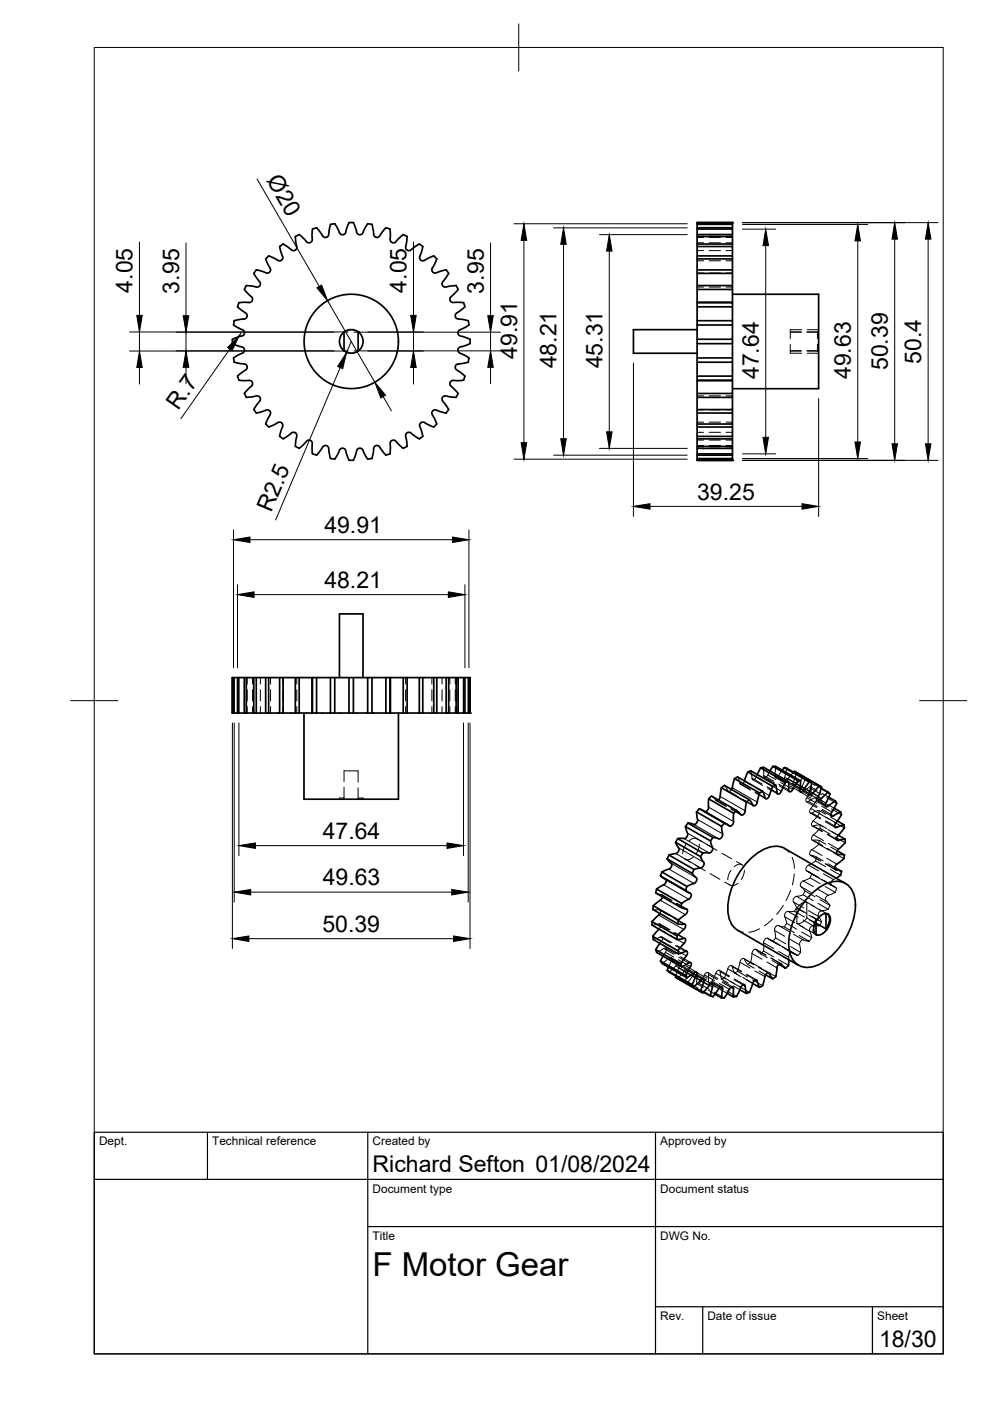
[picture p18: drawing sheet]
<svg xmlns="http://www.w3.org/2000/svg" width="210mm" height="297mm" viewBox="0 0 210 297" stroke-linecap="round" stroke-linejoin="round" font-family="sans-serif">
<defs><g id="words">
<text font-size="7" x="79" y="270.6">F Motor Gear</text>
<g font-size="4.9">
<text x="56.4" y="38.2" transform="rotate(60 56.4 38.2)">Ø20</text>
<text x="28.1" y="62" transform="rotate(-90 28.1 62)">4.05</text>
<text x="38" y="62.2" transform="rotate(-90 38 62.2)">3.95</text>
<text x="86.2" y="62" transform="rotate(-90 86.2 62)">4.05</text>
<text x="102.6" y="62.2" transform="rotate(-90 102.6 62.2)">3.95</text>
<text x="109.6" y="76.1" transform="rotate(-90 109.6 76.1)">49.91</text>
<text x="195.3" y="77.1" transform="rotate(-90 195.3 77.1)">50.4</text>
<text x="118" y="78.1" transform="rotate(-90 118 78.1)">48.21</text>
<text x="127.7" y="78.1" transform="rotate(-90 127.7 78.1)">45.31</text>
<text x="160.9" y="80.4" transform="rotate(-90 160.9 80.4)">47.64</text>
<text x="180.4" y="80.4" transform="rotate(-90 180.4 80.4)">49.63</text>
<text x="188.2" y="78.5" transform="rotate(-90 188.2 78.5)">50.39</text>
<text x="37.8" y="87.1" transform="rotate(-55 37.8 87.1)">R.7</text>
<text x="147.8" y="105.9">39.25</text>
<text x="57.5" y="108.7" transform="rotate(-67 57.5 108.7)">R2.5</text>
<text x="68.8" y="113">49.91</text>
<text x="68.8" y="124.6">48.21</text>
<text x="68.4" y="177.8">47.64</text>
<text x="68.4" y="187.7">49.63</text>
<text x="68.3" y="197.6">50.39</text>
<text x="79" y="248.5">Richard Sefton 01/08/2024</text>
<text x="186.4" y="285.7">18/30</text>
</g>
<g font-size="2.5">
<text x="21" y="242.9">Dept.</text>
<text x="45" y="242.9">Technical reference</text>
<text x="79" y="242.9">Created by</text>
<text x="140" y="242.9">Approved by</text>
<text x="79" y="252.8">Document type</text>
<text x="140" y="252.8">Document status</text>
<text x="79" y="262.9">Title</text>
<text x="140" y="262.9">DWG No.</text>
<text x="140" y="279.9">Rev.</text>
<text x="150" y="279.9">Date of issue</text>
<text x="186" y="279.9">Sheet</text>
</g>
</g></defs>
<!-- layer: Hidden -->
<g fill="none" stroke="#000" stroke-width=".21">
<path d="M147.8 57.9h1.4M147.8 55.3h1.4M147.8 53.1h1.4M147.8 51.5h1.4M147.8 50.3h1.4M147.8 49.8h1.4M150.4 57.9h2.4M150.4 55.3h2.4M150.4 53.1h2.4M150.4 51.5h2.4M150.4 50.3h2.4M150.4 49.8h2.4"/>
<path d="M153.9 57.9h1.4M153.9 55.3h1.4M153.9 53.1h1.4M153.9 51.5h1.4M153.9 50.3h1.4M153.9 49.8h1.4M72.9 74.4a2.51 2.51 0 0 0 3 0M75.9 70.4a2.46 2.46 0 0 0-3 0M147.8 64.1h1.4M147.8 60.9h1.4M150.4 64.1h2.4M150.4 60.9h2.4"/>
<path d="M153.9 64.1h1.4M153.9 60.9h1.4M167.6 74.4v.5h2.4M167.6 70.4h2.4M167.6 74.4h2.4M167.6 74.4h2.2M167.6 73v1.4M169.8 70.4h-2.2v1.4M170 69.9h-2.4v.5M171 74.4h2.6M171 70.4h2.6M171.2 70.4h2.4"/>
<path d="M171.2 74.9h2.4M171.2 69.9h2.4M173.3 73v1.4h.3h-2.4M173.3 70.4v1.4M147.8 80.7h1.4M147.8 83.9h1.4M147.8 86.9h1.4M147.8 89.5h1.4M147.8 91.7h1.4M147.8 93.3h1.4M147.8 94.5h1.4M147.8 95h1.4"/>
<path d="M150.4 80.7h2.4M150.4 83.9h2.4M150.4 86.9h2.4M150.4 89.5h2.4M150.4 91.7h2.4M150.4 93.3h2.4M150.4 94.5h2.4M150.4 95h2.4M153.9 80.7h1.4M153.9 83.9h1.4M153.9 86.9h1.4M153.9 89.5h1.4"/>
<path d="M153.9 91.7h1.4M153.9 93.3h1.4M153.9 94.5h1.4M153.9 95h1.4M51.8 143.7v1.3M51.8 146.2v2.4M51.8 149.8v1.4M52.4 143.7v1.3M52.4 146.2v2.4M52.4 149.8v1.4M53.6 143.7v1.3M53.6 146.2v2.4"/>
<path d="M53.6 149.8v1.4M55.2 143.7v1.3M55.2 146.2v2.4M55.2 149.8v1.4M57.4 143.7v1.3M57.4 146.2v2.4M57.4 149.8v1.4M60 143.7v1.3M60 146.2v2.4M60 149.8v1.4M62.9 143.7v1.3M62.9 146.2v2.4"/>
<path d="M62.9 149.8v1.4M66.2 143.7v1.3M66.2 146.2v2.4M66.2 149.8v1.4M82.7 143.7v1.3M82.7 146.2v2.4M82.7 149.8v1.4M86 143.7v1.3M86 146.2v2.4M86 149.8v1.4M89 143.7v1.3M89 146.2v2.4"/>
<path d="M89 149.8v1.4M91.6 143.7v1.3M91.6 146.2v2.4M91.6 149.8v1.4M93.7 143.7v1.3M93.7 146.2v2.4M93.7 149.8v1.4M95.4 143.7v1.3M95.4 146.2v2.4M95.4 149.8v1.4M96.5 143.7v1.3M96.5 146.2v2.4"/>
<path d="M96.5 149.8v1.4M97.1 143.7v1.3M97.1 146.2v2.4M97.1 149.8v1.4M72.9 165.7v-2.3h3v2.4M72.9 169.2h-.9v.2M72.9 166.9v2.5M75.9 169.2h1.1v.2M75.9 167v2.4M145.4 179.1l-.4 .7-.2 1.2M147.8 177.8l1.1 .7M148 178a1.29 1.29 0 0 0-1.9 .3"/>
<path d="M148.3 179l-.2 1-.5 1M148.9 171.8l.6 .3M149.4 172.1l2.1 1.2M150 179.1l2 1.2M150.9 168.8l.7 .7a.38 .38 0 0 0 .3 .3 .38 .38 0 0 0 .4-.2M151.8 169.7l2.2 1.3M152.5 173.9l2.2 1.2M153.6 166.5l.8 1.3h.3l.4-.4M154.4 167.8l2.1 1.2M155 171.6l2.2 1.2M156.4 164.7l.4 1a.46 .46 0 0 0 .4 .6 .46 .46 0 0 0 .5-.4l.1-.3M157 166.3l2.2 1.2"/>
<path d="M157.6 169.6l2.1 1.2M159.2 163.4l.2 1.3a.44 .44 0 0 0 .3 .6 .44 .44 0 0 0 .6-.4l.2-.7M159.6 165.3l2.1 1.2M160.2 168.1l2.1 1.2M161.9 162.7v1.9l.2 .2 .5-.2 .6-1.1M162.1 164.8l2.1 1.2M162.8 167.1l2.1 1.2M164.4 164.8l2.1 1.3M164.4 162.5l-.2 1.9 .2 .4 .5-.1 .9-1.4M165.2 166.6l2.1 1.3M166.4 179.9l.9 .8M166.5 165.4l5.3 3"/>
<path d="M166.8 162.9l-.5 2 .2 .5 .4-.1 1.4-1.6M167.5 166.7l2.2 1.2M168.7 163.7l.2 .1M168.9 163.8l-.7 2v.6l.2 .1 .3-.1 1.6-1.5 .4 .4-1 2.1 .1 .6 .4-.1 1.6-1.1 .3 .5-1.2 2v.6l.4 .1 1.6-.9a1.09 1.09 0 0 1-.2 1.3l-.9 1.1-.1 .7 .3 .2 1.6-.6 .1 .7-1.4 1.7-.2 .7 .3 .2 1.5-.2a1.51 1.51 0 0 1-.7 1.5l-.9 .8-.2 .7 .2 .2 1.4 .1-.1 .8-1.6 1.3-.3 .6 .1 .4 1.3 .4-.2 .8-1.7 1.1-.3 .6 .1 .4 1.1 .7-.3 .8-1.7 .7-.4 .7v.4l1 1-.4 .8-1.6 .4-.4 .4-.1 .6 .7 1.3-.5 .8h-1.5l-.4 .5-.2 .6 .5 1.5-.5 .7-1.3-.3-.4 .1-.4 .7 .2 1.9-.5 .6-1-.4a.69 .69 0 0 0-.8 0 .69 .69 0 0 0-.2 .8v1.7l-.6 .6-.7-.5a.58 .58 0 0 0-.7-.4 .58 .58 0 0 0-.4 .7l-.3 2-.7 .5-.5-.8a.52 .52 0 0 0-.5-.5 .52 .52 0 0 0-.5 .5l-.6 2.2-.7 .4-.4-1a.47 .47 0 0 0-.3-.6 .47 .47 0 0 0-.6 .4l-.8 2.2-.6 .3-.3-1.2a.47 .47 0 0 0-.2-.7 .47 .47 0 0 0-.7 .4l-.9 2.1-.6 .1-.1-1.9-.2-.2-.6 .4-1.1 1.9h-.6l.2-2.1-.3-.3-.4 .3-1.3 1.9-.6-.2 .5-2.1-.2-.4-.4 .1-1.5 1.8M168.9 163.8l2.1 1.2M169.8 168l2.2 1.2M170.3 164.9l1.4 .8M170.7 165.3l2.1 1.2M171 170l2.1 1.2M171.5 168.3l2.1 1.2M171.8 166.8l1.4 .8M171.8 172.4l2.1 1.2"/>
<path d="M172.1 165.6l2.1 1.3M172.1 167.3l2.1 1.2M172.2 178.1l2.1 1.3M172.2 175.1l2.1 1.2M172.7 166.3l1.4 .8M172.9 169.1l1.5 .8M173 169.8l2.1 1.3M173.1 169.7l2.2 1.2M173.6 171.8l1.5 .8M173.6 179l2.1 1.2M173.7 178.2l1.4 .8M173.7 172.5l2.2 1.2"/>
<path d="M173.8 167.1l2.2 1.2M173.9 175.6l2.1 1.3M173.9 174.9l1.4 .8M174.2 171.8l2.1 1.2M174.3 168.2l1.4 .8M175 174.2l2.1 1.2M175.3 169.1l2.1 1.2M175.4 179.9l2.1 1.3M175.4 176.9l2.1 1.3M175.4 170.5l1.4 .9M176.1 173.2l1.4 .9M176.1 179.6l1.4 .8"/>
<path d="M176.3 171.5l2.1 1.2M176.3 176.3l1.4 .8M176.9 174.3l2.1 1.2M177.1 177.4l2.1 1.3M138.2 196.1l1.2-.1a.47 .47 0 0 1 .7 .1 .47 .47 0 0 1-.2 .7l-.2 .2M138.4 192.8l1.5 .1 .2 .2-.2 .6M138.5 199.2l1.4-.5a.42 .42 0 0 1 .6 .1 .42 .42 0 0 1-.2 .6l-.4 .6M139 189.3l1.3 .4 .2 .4M139.9 192.9l2.1 1.2M139.9 195.9l2.1 1.2M140.3 198.6l2.2 1.3M140.3 189.7l2.2 1.2"/>
<path d="M140.6 186.2l.5 .2M141.1 186.4l.1 .1M141.1 186.4l2.2 1.2M143.1 194.7l2.1 1.2M143.1 197.7l2.1 1.3M143.5 191.5l2.1 1.3M144.3 188.2l2.1 1.2M145.3 182.2l1.1 .6M146.9 181.8a1.36 1.36 0 0 1-1.8 .2M147.5 183.4l2 1.2M150.6 185.2l2 1.2M153.1 180.9l2 1.2"/>
<path d="M153.6 187l1.2 .7M155 184.6l-.5 .7-.2 1.2M156.1 182.7l1.2 .6M156.4 197.2l1.2 .4M156.5 187.2a1.31 1.31 0 0 1-1.9 .3M157.5 183.5a1.29 1.29 0 0 0-1.9 .3M157.8 184.5l-.2 1-.4 1M161 196.9l-1.3 .6-.9 .2M162.8 198.9l5.3 3.1M163.2 199.2l2.1 1.3M163.9 194.8l-1.8 1.5M164.4 198.9l2.2 1.2"/>
<path d="M166.1 192l-1.4 1.9M166.3 196.5l2.1 1.2M166.8 195.8l2.1 1.2M167.6 188.8l-.9 2.1M167.9 181.8l.3 .8 .2 1.5M168.4 185.3l-.4 2.3M168.4 193.2l2.2 1.2M168.9 192.4l2.1 1.3M169 195.8l1.5 .9M169.4 198.3l2.2 1.3-1.4-.4-.5 .4-.2 .7 .3 1.6M170 197.6l2.1 1.2-.5 .8M170.3 189.7l2.1 1.3"/>
<path d="M170.5 193.4l-1.5-.8v3.2M170.7 188.9l2.1 1.2M171 184.6l2.1 1.3M171.1 194.6l-.9 .9-.7 .3h-.5M171.1 191.3h-.6l-.7 .3-.8 1M171.5 197.3l1.5 .8M171.5 194l1.5 .9M171.5 184.9l2.1 1.2M171.6 195l2.1 1.3h-1.4l-.5 .4-.2 .6 .5 1.5M171.8 186.1l2.1 1.3M171.8 181.3l2.1 1.2M172.1 194.3l2.1 1.2-.5 .8"/>
<path d="M172.1 185.3l2.1 1.2M172.4 197.1l.2 .7 .4 .3M172.7 192.2l-1.6-.9v3.3l1.9 1.1M172.8 198.1l.2 .1M172.9 182.5l2.1 1.3M173 194.9l.2 .1zM173 194.9l-.5 1.1M173 194.9v.4M173.1 181.7l1.4 .8M173.5 191.5l2.1 1.3-1.6 .3-.4 .5-.1 .6 .7 1.3M173.7 192.8l1.6 .9M173.8 190.7l2.2 1.3-.4 .8"/>
<path d="M174.2 186.5l2.1 1.2M174.7 186.7l2.1 1.2M175 188l2.1 1.2-1.7 .7-.3 .4-.1 .7 1 1M175 183.1l2.1 1.3M175.1 193.6l.3 .2M175.1 193.6v.1M175.1 193.6l.2 .1M175.3 187.1l2.1 1.2-.3 .9M175.3 193.7l.2 .1M175.6 183.1l1.4 .8M176.1 184.3l2.1 1.3M176.8 180.8l2.1 1.2"/>
<path d="M177.3 186.2l-.9 .5-.2 .8 1.2 .8M139.2 201.9l1.9-.9 .2 .5-.7 1.2M140.3 204.3l1.6-1.2 .4-.1 .1 .5-.7 1.5M141.1 201l2.2 1.3M141.8 206.1l1.6-1.4 .5-.1 .1 .5-.7 1.9M142.3 203l2.1 1.2M143.5 207.4l.2 .1M143.5 200.5l2.1 1.2M143.7 207.5l2.1 1.2M143.8 204.6l2.2 1.2M144.3 202.8l2.1 1.3M145.3 208.1l1.4 .8"/>
<path d="M145.5 204.8l2.1 1.3M145.7 205.6l5.3 3.1M145.9 208.3l2.1 1.2M146.9 209.3l2.1 1.2M147.7 208.5l1.4 .8M147.8 209.5l1.4 .9M147.8 206.2l2.1 1.2M148.3 208.5l2.1 1.3M149 210.1l2.2 1.2M150.1 206.2l2.1 1.3M150.2 209.9l1.4 .9M150.3 208.3l1.4 .9"/>
<path d="M150.9 208.2l2.1 1.3M150.9 208l2.2 1.2M151.4 210.4l2.2 1.2M152.5 205.7l2.2 1.3M152.7 209.8l1.5 .8M153 207.6l1.4 .8M153.2 208.1l2.2 1.2M153.6 207.3l2.1 1.3M154 210l2.2 1.3M155.1 204.7l2.1 1.3M155.4 209l1.5 .9M155.7 207.5l2.2 1.3"/>
<path d="M155.7 206.3l1.4 .8M156.4 205.9l2.1 1.3M156.8 209.2l2.1 1.2M157.7 203.2l2.2 1.3M158.2 207.7l1.4 .8M158.3 206.6l2.1 1.2M158.5 204.5l1.4 .8M159.2 204l2.1 1.2M159.6 207.8l2.1 1.2M160.3 201.3l2.1 1.2M160.9 205l2.1 1.3M161 205.9l1.3 .8"/>
<path d="M161.3 202.2l1.4 .8M161.9 201.6l2.1 1.3M162.3 205.8l2.2 1.3M163.4 203.1l2.2 1.2M163.7 203.6l1.4 .9M165.1 203.5l2.1 1.2M166.4 201.1l2.1 1.2M167 201.4l2.2 1.2-1.1-.6M167.6 200.7l2.2 1.2-.6 .7M168.1 202h-.4l-.4 .4-.1 1.1"/>
</g>
<!-- layer: Visible -->
<g fill="none" stroke="#000" stroke-width=".36">
<path d="M54.4 57.2l-.6 .8 1 1.5a.75 .75 0 0 1 .3 1.1 .75 .75 0 0 1-1 .2l-1.9-.3-.4 .9M57 54.2l-.7 .7 .8 1.7a.75 .75 0 0 1 .1 1.1 .75 .75 0 0 1-1.1 0l-1.8-.5M60 51.7l-.7 .6 .5 1.8a.75 .75 0 0 1-.1 1 .75 .75 0 0 1-1-.1l-1.7-.7M62.6 50.2l.2 1.8a.75 .75 0 0 1-.2 1 .75 .75 0 0 1-1-.2l-1.6-1.1M70.1 47.6l-.4 1.8a.75 .75 0 0 1-.5 .9 .75 .75 0 0 1-.9-.6l-1.2-1.4-.8 .3-.1 1.8a.75 .75 0 0 1-.2 .9 .75 .75 0 0 1-.8 .1l-1.8-1.7-.8 .4M70.1 47.6l.9-.2 .9 1.7a.74 .74 0 0 0 .8 .7 .74 .74 0 0 0 .7-.9l.6-1.7h.9l.7 1.7a.74 .74 0 0 0 .6 .9 .74 .74 0 0 0 .8-.7l1-1.7 .9 .2M78.9 47.6l.3 1.8a.75 .75 0 0 0 .6 .9 .75 .75 0 0 0 .9-.6l1.1-1.4M81.8 48.3l.9 .3v1.8a.75 .75 0 0 0 .2 .9 .75 .75 0 0 0 .8 .1l1.8-1.7 .8 .4-.2 1.9a.75 .75 0 0 0 .2 1 .75 .75 0 0 0 1.1-.2l1.5-1.1 .3 .2 .5 .4-.6 1.8a.75 .75 0 0 0 .1 1 .75 .75 0 0 0 1.1-.1l1.7-.7M92 54.2l.6 .7-.8 1.7a.75 .75 0 0 0-.1 1.1 .75 .75 0 0 0 1.1 0l1.8-.5M94.6 57.2l.5 .8-1 1.5a.75 .75 0 0 0-.3 1.1 .75 .75 0 0 0 1.1 .2l1.8-.3 .4 .9M147.8 47.2v50.4M147.8 58h7.5v2.5"/>
<path d="M147.8 54.9h7.5v2.3M147.8 52.3h7.5v2M147.8 50.2h7.5v1.5M147.8 48.6h7.5v1.1M147.8 47.6h7.5v.7M147.8 47.2h7.5v.2M147.8 57.2h7.5v.8M147.8 54.3h7.5v.6M147.8 51.7h7.5v.6M147.8 49.7h7.5v.5M147.8 48.3h7.5v.3M147.8 47.4h7.5v.2"/>
<path d="M147.8 47.2h7.5M49.3 72.9l1.7 .6a.74 .74 0 0 1 .8 .7 .74 .74 0 0 1-.7 .8l-1.6 .9M49.3 71.9v.9M49.5 75.9l.2 .9M49.6 76.8l1.9 .3a.75 .75 0 0 1 .9 .6 .75 .75 0 0 1-.6 .9l-1.4 1.1 .3 .9M49.7 68l-.1 .3a.54 .54 0 0 0-.1 .6 .54 .54 0 0 0 .5 .3l1.1 .6a.74 .74 0 0 1 .7 .8 .74 .74 0 0 1-.8 .7l-1.7 .6M50.7 64.2l-.3 .9 1.4 1.1a.75 .75 0 0 1 .6 .9 .75 .75 0 0 1-.9 .6l-1.9 .3M51.8 61.4l1.3 1.3a.75 .75 0 0 1 .4 1 .75 .75 0 0 1-1 .4l-1.9 .1M72.9 70.4v4M75.9 70.4v4M97.1 61.4l-1.2 1.3a.75 .75 0 0 0-.5 1 .75 .75 0 0 0 1 .4l1.9 .1 .1 .3a.54 .54 0 0 1 .2 .5 .54 .54 0 0 1-.4 .4l-1.1 .8a.75 .75 0 0 0-.6 .9 .75 .75 0 0 0 1 .6l1.8 .3 .1 .6v.3l-1.6 .9a.74 .74 0 0 0-.7 .8 .74 .74 0 0 0 .8 .7l1.8 .6v.9M99.3 76.8l-1.8 .3a.75 .75 0 0 0-1 .6 .75 .75 0 0 0 .6 .9l1.5 1.1-.3 .9-1.9 .1a.75 .75 0 0 0-.8 .1 .75 .75 0 0 0-.2 .8l1.7 1.8"/>
<path d="M99.4 75.9l-.1 .9M99.7 72.9l-1.8 .6a.74 .74 0 0 0-.8 .7 .74 .74 0 0 0 .7 .8l1.6 .9M147.8 65.1h7.5v2.9h-7.5M147.8 69.9h-13.5v5h13.5M147.8 61.4h7.5v2.7M147.8 64.2h7.5v.9M147.8 60.5h7.5v.9M147.8 64.1h7.5M155.3 68v.9h-7.5M155.3 68.9v3h-7.5M155.3 71.9v1h-7.5M155.3 72.9v3h-7.5"/>
<path d="M155.3 75.9v.9h-7.5M155.3 76.8v2.9h-7.5M155.3 79.7v.9h-7.5M155.3 62.4h18.3v20h-18.3M155.3 64.1v.1M50.6 80.6l1.9 .1a.75 .75 0 0 1 .8 .1 .75 .75 0 0 1 .2 .8l-1.7 1.8M51.8 83.4l.4 .8 1.9-.2a.75 .75 0 0 1 1 .2 .75 .75 0 0 1-.3 1.1l-1 1.5 .6 .8M54.3 87.6l1.8-.5a.75 .75 0 0 1 1.1 0 .75 .75 0 0 1-.1 1.1l-.8 1.7 .5 .4a.75 .75 0 0 0 .9-.1l1-.4a.75 .75 0 0 1 1-.2 .75 .75 0 0 1 .1 1.1l-.5 1.8M59.3 92.5l.7 .5M60 93.1l1.6-1.1a.75 .75 0 0 1 1-.3 .75 .75 0 0 1 .2 1.1l-.2 1.8M62.6 94.6l.8 .4M63.4 95.1l1.4-1.3a.75 .75 0 0 1 1-.4 .75 .75 0 0 1 .4 1l.1 1.8 .8 .3"/>
<path d="M67.1 96.5l1.2-1.5a.75 .75 0 0 1 .9-.5 .75 .75 0 0 1 .5 .9l.4 1.8 .9 .1M71 97.4l.9-1.7a.74 .74 0 0 1 .8-.7 .74 .74 0 0 1 .7 .8l.6 1.8h.9l.7-1.8a.74 .74 0 0 1 .6-.8 .74 .74 0 0 1 .8 .7l1 1.7M81.8 96.5l-1.1-1.5a.75 .75 0 0 0-.9-.5 .75 .75 0 0 0-.6 .9l-.3 1.8-.9 .1M85.5 95.1l-1.4-1.3a.75 .75 0 0 0-1-.4 .75 .75 0 0 0-.4 1v1.8l-.9 .3M86.3 94.6l-.8 .4M88.9 93.1l-1.5-1.1a.75 .75 0 0 0-1.1-.3 .75 .75 0 0 0-.2 1.1l.2 1.8M89.7 92.5l-.8 .5M97.1 83.4l-.4 .9-1.8-.3a.75 .75 0 0 0-1.1 .2 .75 .75 0 0 0 .3 1.1l1 1.5-.5 .8-1.8-.5a.75 .75 0 0 0-1.1 0 .75 .75 0 0 0 .1 1.1l.8 1.7-.6 .6-1.7-.7a.75 .75 0 0 0-1.1-.2 .75 .75 0 0 0-.1 1.1l.5 1.8M147.8 80.7h7.5M147.8 97.6h7.5M155.3 80.6v2.8h-7.5M155.3 83.4v.9h-7.5"/>
<path d="M155.3 84.3v2.5h-7.5M155.3 86.8v.8h-7.5M155.3 87.6v2.3h-7.5M155.3 89.9v.6h-7.5M155.3 90.5v2h-7.5M155.3 92.5v.6h-7.5M155.3 93.1v1.5h-7.5M155.3 94.6v.5h-7.5M155.3 95.1v1.1h-7.5M155.3 96.2v.3h-7.5M155.3 96.5v.7h-7.5M155.3 97.2v.2h-7.5"/>
<path d="M155.3 97.4v.2h-7.5M49.3 143.7h50.4M49.3 143.7v7.5h.2M49.3 143.7v7.5M49.5 143.7v7.5h.1M49.6 143.7v7.5h.8M50.4 143.7v7.5M50.6 143.7v7.5h-.2M51.8 143.7v7.5M52.2 143.7v7.5h-1.6M53.8 143.7v7.5M54.3 143.7v7.5h-2.1"/>
<path d="M56.3 143.7v7.5M57 143.7v7.5h-2.7M59.3 143.7v7.5h-2.3M60 143.7v7.5h-.7M62.6 143.7v7.5h-2.6M63.4 143.7v7.5h-.8M64.5 151.2v18.2h20v-18.2M66.1 143.7v7.5M66.3 143.7v7.5h-2.9M67.1 143.7v7.5h-.8M70.1 143.7v7.5h-3M71 143.7v7.5h-.9"/>
<path d="M72 143.7v-13.5h5v13.5M74 143.7v7.5h-3M74.9 143.7v7.5h-.9M78 143.7v7.5h-3.1M78.9 143.7v7.5h-.9M81.8 143.7v7.5h-2.9M82.7 143.7v7.5h-.9M82.7 151.2h.1M82.8 143.7v7.5M85.5 143.7v7.5h-2.7M86.3 143.7v7.5h-.8M88.9 143.7v7.5h-2.6"/>
<path d="M89.6 143.7v7.5h-.7M92 143.7v7.5h-2.4M92.6 143.7v7.5h-.6M94.6 143.7v7.5h-2M95.1 143.7v7.5h-.5M96.7 143.7v7.5h-1.6M97.1 143.7v7.5h-.4M98.3 143.7v7.5h-1.2M98.6 143.7v7.5h-.3M99.3 143.7v7.5h-.7M99.4 143.7v7.5h-.1M99.7 143.7v7.5h-.3"/>
<path d="M99.7 143.7v7.5M143.2 178.6l.3 .6a1.06 1.06 0 0 1 .4 1.3 1.06 1.06 0 0 1-1.3 .6l-.8 .2M143.2 178.6l5.3 3 .3 .7a.95 .95 0 0 1 .4 1.1 .95 .95 0 0 1-1 .7l-1 .2-5.4-3M143.7 177.8l-.5 .8M145.3 175.2l.2 .9a1.01 1.01 0 0 1 .2 1.3 1.01 1.01 0 0 1-1.3 .3l-.7 .1M145.3 175.2l5.3 3.1 .2 .8a1.04 1.04 0 0 1-.5 1.7l-1.3 .1-5.3-3.1M145.9 174.5l-.6 .7M147.7 172.1l5.3 3.1 .1 .9a1.24 1.24 0 0 1-.6 1.8l-1.3-.3-5.3-3.1 .9 .2a.83 .83 0 0 0 1-.3 .83 .83 0 0 0 0-.9zM148.3 171.5l-.6 .6M148.3 171.5l5.9 3.3M148.3 171.5l6.1 3.4a.7 .7 0 0 0 .9 .1 .7 .7 0 0 0 .2-.8l.1-1.8-5.3-3-.1 1.4a1.03 1.03 0 0 1-.7 1.3M151.2 177.5l-.6 .8"/>
<path d="M153 167l5.3 3.1-.3 1.4a1 1 0 0 1-.8 1.3l-1-1-5.3-3-.6 .6M153 167l-.3 2.1-.4 .5M153.6 174.5l-.6 .7M153.6 166.5l-.6 .5M153.6 166.5l5.3 3.1 .7 1.1a.61 .61 0 0 0 .7 0 .61 .61 0 0 0 .2-.6l.6-2-5.4-3-.6 2.3M156.2 171.8l-.6 .6M158.5 163.7l5.3 3-1 2.5-.3 .2-.3-.1-.5-1.5-5.3-3.1-.7 .4M158.5 163.7l-.7 1.9M158.9 169.6l-.6 .4M161.3 162.8l5.3 3-1.2 2.4-.3 .2-.3-.2-.3-1.7-5.3-3.1-.7 .3M161.3 162.8l-.8 1.4M161.7 167.8l-.6 .3"/>
<path d="M163.9 162.5h.5M163.9 162.5l5.3 3-1.4 2.2-.4 .2-.2-.3v-1.9l-5.3-3-.6 .1M163.9 162.5l-.7 1M164.4 162.5l5.4 3.1-.3 2.2 .3 .1 .3-.1 1.5-2-5.3-3.1M164.5 166.5l-.6 .2M166.3 162.7l.5 .2 5.3 3-.5 2.1 .2 .5 .5-.2 1.4-1.7-5.3-3.1-.1 .2M166.3 162.7l-.5 .6M167.2 165.7l-.6 .1M168.4 163.5l5.5 3.2M169.2 165.5h.6M171.6 165.8l.5 .1M173.8 166.6l.4 .3"/>
<path d="M174.1 167.1l1.5 .9M174.2 166.9l-.7 1.9a.41 .41 0 0 0 0 .7 .41 .41 0 0 0 .7-.2l1.4-1.3M175.6 168l.4 .3-1 2.2v.5h.5l1.6-1.2M175.7 169l1.4 .8M176.8 171.4l1.4 .7M177.1 169.8l.3 .5-1.1 2.1-.1 .5 .4 .2 1.6-1M177.5 174.1l1.4 .8M177.7 177.1l1.5 .8M178.2 172.1l.2 .6-1.3 2-.1 .5 .3 .3 1.6-.6M178.9 174.9a1.29 1.29 0 0 1-.5 1.5l-.8 .9-.2 .4v.3l.2 .2 1.6-.3M179.2 177.9a1.4 1.4 0 0 1-.7 1.5l-.4 .4a.95 .95 0 0 0-.5 1.4l1.4 .1-1.5-.9M138.3 195.4v.7l5.3 3.1"/>
<path d="M138.4 192.8l5.3 3.1h1.3a.61 .61 0 0 1 .4 .6 .61 .61 0 0 1-.4 .6l-1.4 1.3-5.4-3M138.4 198.5l5.3 3.1 1.5-1.8 .2-.6-.3-.3-1.5 .3M138.4 198.5l.1 .7 5.3 3.1 1.8-.6 .2 .4-.2 .4-1.3 1.9-5.3-3.1 .9-1.3M138.5 192l-.1 .8M139 189.3l5.3 3.1 .9 .3a.58 .58 0 0 1 .6 .4 .58 .58 0 0 1-.3 .7l-1.7 1.3-5.3-3.1 .4-.3a3.2 3.2 0 0 0 1.6-1.6M139.2 188.5l-.2 .8M139.7 197l-1.3 1.5M139.9 193.7l-1.7 1.7M140.3 184.9l-.3 .8M141.2 186.5a1.12 1.12 0 0 1-.8 1.3l-1.2 .7 5.3 3 1.1-.7a.94 .94 0 0 0 .8-1.4l-6.4-3.7 5.9 3.5M141.5 182.1l5.3 3.1 .6 .7a.85 .85 0 0 1 .2 1 .85 .85 0 0 1-.8 .5l-1.2 .5-5.3-3 .4-.2a2.4 2.4 0 0 0 1.7-1 1.36 1.36 0 0 0-.7-1.3zM141.8 181.3l-.3 .8"/>
<path d="M143.6 198.4v.8M143.8 195.1l-.1 .8M144.5 191.5l-.2 .9M145.7 187.9l-.3 .9M147.2 184.3l-.4 .8M149 180.8l-.4 .8M156.4 197.2l12.9 7.5M171.5 190a9.1 9.1 0 0 1 5.8-3.2 3.9 3.9 0 0 1 4 3.9 15 15 0 0 1-8 14 4 4 0 0 1-6-3.5 15 15 0 0 1 4.2-11.2zM173 195.7l2.3 1.3h-.2M173 195.3v2.8l.2 .1-.3-.1M173.5 194.6l.4-.4a1.22 1.22 0 0 1 1.6-.4 1.22 1.22 0 0 1 .5 1.6 3.6 3.6 0 0 1-2.4 2.9 1.19 1.19 0 0 1-1-1.7l.4-1.2zM175.1 193.7v3.3"/>
<path d="M175.4 193.8a2.54 2.54 0 0 1-.3 3.2M177 183.9l1.4 .8M178.2 185.6l-.9 .6M178.4 184.7l-.2 .9M179 181.2v.3a1.1 1.1 0 0 1-.8 1.2l-.4 .3a.9 .9 0 0 0-.6 1.4l1.2 .3M179.3 187.3l-12.9-7.4a5 5 0 0 0-5 .5 15.3 15.3 0 0 0-7 13.2 4.7 4.7 0 0 0 2 3.6M139 201.3l.2 .6M139.2 201.9l5.3 3.1M140 203.8l5.4 3 1.1-2v-.6l-.3-.1-1.7 .9M140 203.7l.3 .5M140.3 204.3l5.3 3M140.6 202.7l-.6 1.1"/>
<path d="M141.5 205.7l5.3 3.1 .9-2.1v-.6h-.4l-1.7 1.2M141.5 205.7l.3 .4 5.4 3.1M141.7 205l-.2 .7M143.2 207.2l5.3 3.1 .7-2a.41 .41 0 0 0 0-.6 .41 .41 0 0 0-.6 .1l-1.4 1.4M143.2 207.2l5.6 3.2M143.3 207l-.1 .2M143.7 201.6l.1 .6M144.3 204.4l.2 .6M145.4 206.8l.3 .5M146.8 208.8l.4 .3M148.6 210.2l.4 .3M149.2 210.4l1.4 .8 .5-1.9a.41 .41 0 0 0-.2-.6 .41 .41 0 0 0-.6 .3l-1.3 1.5"/>
<path d="M151.6 210.8l1.4 .8 .2-2.1-.1-.2-.6 .2-1.3 1.8-.5-.1M153 211.6h.6M154.2 210.6l1.4 .8-.1-2.1-.3-.1-.4 .4-1.2 2M156.2 211.2l-.6 .2M156.9 209.9l1.4 .7-.3-1.7-.4-.1-.4 .4-1 2.1M159.6 208.5l1.5 .8-.6-1.3a.54 .54 0 0 0-.6-.1 .54 .54 0 0 0-.3 .6l-.5 1.4a1 1 0 0 1-.8 .7M161.7 209l-.6 .3M162.3 206.7l1.5 .8-.7-1.1a.62 .62 0 0 0-.7 0 .62 .62 0 0 0-.2 .7l-.5 1.9M165.1 204.5l1.5 .8-.7-.6a.58 .58 0 0 0-.7-.3 .58 .58 0 0 0-.4 .6l-.3 2-.6 .5M167.2 204.7l-.6 .6M167.2 203.5v1.2"/>
<circle cx="74.5" cy="72.4" r="10"/>
<circle cx="74.5" cy="72.4" r="2.51"/>
</g>
<g fill="#000">
<circle cx="155.3" cy="47.2" r=".18"/>
<circle cx="72.9" cy="70.4" r=".18"/>
<circle cx="72.9" cy="74.4" r=".18"/>
<circle cx="75.9" cy="70.4" r=".18"/>
<circle cx="155.3" cy="97.6" r=".18"/>
<circle cx="49.3" cy="151.2" r=".18"/>
<circle cx="99.7" cy="151.2" r=".18"/>
<circle cx="173.2" cy="195" r=".18"/>
<circle cx="175.3" cy="193.7" r=".18"/>
</g>
<!-- layer: Visible Narrow -->
<g fill="none" stroke="#000" stroke-width=".21">
<path d="M143.9 179.8l5.3 3M145 177.8l5.3 3M145.8 176.6l5.3 3.1M147.1 174.8l5.3 3M147.9 173.7l5.3 3.1M150.2 171.1l5.3 3.1M152.7 168.9l5.3 3M155.3 167l5.2 3.1M161.8 167.9l1.3 .8M164.7 167.2l1 .6M167.2 166.9l.9 .5M169.6 167.1l.7 .4"/>
<path d="M171.7 167.7l.7 .4M173.5 168.9l.7 .4M175 170.6l.6 .3M176.2 172.7l.5 .3M177 175.1l.4 .3M177.4 178l.4 .2M139.7 194l5.3 3.1M140 190.9l5.3 3M140.7 187.6l5.3 3.1M141.8 184.3l5.3 3M142.3 183l5.3 3.1M143.3 181l5.3 3"/>
<path d="M143.6 199.2l1.4 .8M177 184.3l.2 .1M177.4 181l.3 .2M144.5 202.1l1 .6M145.5 204.5l.9 .5M146.9 206.4l.7 .5M148.5 207.9l.7 .4M150.4 208.9l.7 .4M152.6 209.4l.6 .3M155 209.3l.5 .4M157.5 208.8l.5 .3M160.2 207.8l.3 .2"/>
<path d="M162.8 206.3l.3 .1M165.5 204.3l.2 .1"/>
</g>
<!-- layer: Hidden Narrow -->
<g fill="none" stroke="#000" stroke-width=".21">
<path d="M149.4 172l2.1 1.3M151.8 169.7l2.1 1.2M152.5 173.9l2.1 1.2M154.3 167.6l2.1 1.3M154.9 171.5l2.2 1.2M156.9 166.1l2.1 1.2M157.5 169.5l2.1 1.2M157.8 165.6l1.5 .8M159.4 165l2.2 1.2M160 167.9l2.2 1.2M160.3 167l1.5 .9M160.4 164.7l1.6 .9"/>
<path d="M161.9 164.4l2.1 1.2M162.6 166.8l2.1 1.2M162.8 164.3l1.7 1M163 166.2l1.7 1M164.2 164.3l2.2 1.3M165.1 164.5l1.7 .9M165.1 166.2l2.1 1.3M165.5 165.9l1.7 1M166.4 164.8l2.1 1.2M167.1 165.1l1.8 1M167.4 166.2l2.1 1.2M167.9 166.1l1.7 1"/>
<path d="M168.2 165.8l2.2 1.2M168.9 166.2l1.8 1.1M169.5 166.6l2.2 1.2M169.8 167.2l2.2 1.2M169.9 166.7l1.8 1M170.3 167.9l1.8 1M171 169.1l2.2 1.2M171.4 167.6l2.1 1.2M171.4 169.9l1.9 1.1M171.7 167.9l1.8 1M171.9 171.4l2.2 1.2M172.1 172.4l1.9 1"/>
<path d="M172.4 178.1l2 1.2M172.4 174.1l2.1 1.2M172.5 177l2.1 1.2M172.5 175.1l1.9 1.1M173 169l2.1 1.3M173.2 169.5l1.8 1.1M174.2 170.9l2.2 1.3M174.3 171.6l1.9 1.1M175.1 174l1.9 1.1M175.1 173.2l2.1 1.3M175.4 179.9l2 1.1M175.5 176.8l1.9 1.2"/>
<path d="M175.6 175.9l2.1 1.2M175.6 178.8l2.2 1.3M139.7 195.9l2.1 1.2M139.7 192.9l2.2 1.2M139.7 196.9l1.5 .9M140 198.7l2.1 1.2M140.2 199.6l1.6 .9M140.2 189.7l2.1 1.2M141.1 186.4l2.1 1.2M142.2 198.4l1.4 .8M142.8 197.7l2.2 1.3M142.9 194.7l2.1 1.2"/>
<path d="M143.4 191.5l2.1 1.2M144.3 188.2l2.1 1.2M161.9 199.9l2.1 1.2M162.8 199l2.1 1.2M164.2 197.3l2.2 1.2M165.1 196.2l2.1 1.2M166.4 194.4l2.1 1.2M167.1 193.2l2.1 1.3M167.4 199.1l2.1 1.2M168.2 198.1l2.1 1.2M168.2 191.2l2.2 1.3M168.9 190l2.1 1.3"/>
<path d="M169.5 196.2l2.2 1.2M169.8 188l2.2 1.2M170.3 195.1l2.1 1.2M170.3 186.8l2.1 1.2M171 184.6l2.2 1.3M171.4 193.1l2.1 1.2M171.4 183.4l2.1 1.2M171.9 181.3l2 1.2M172 191.9l2.2 1.2M172.1 180.2l2.2 1.2M173 189.8l2.1 1.2M173.5 188.6l2.1 1.2"/>
<path d="M174.2 186.5l2.2 1.2M174.6 185.3l2.1 1.2M175 183.1l2 1.2M175.3 182l2.1 1.2M140.7 201.1l2.2 1.2M141.1 201.9l1.7 1M141.8 203.2l2.2 1.2M142.3 203.8l1.8 1M142.9 201.1l1.6 1M143.2 200.5l2.1 1.2M143.3 204.8l2.1 1.2M143.8 203.5l1.7 1"/>
<path d="M143.9 202.9l2.1 1.3M143.9 205.3l1.8 1M145 205l2.1 1.2M145 205.9l2.2 1.3M145.1 205.4l1.8 1M145.8 206.2l4.6 2.7M146.7 206.9l1.8 1M147.1 206.6l2.1 1.2M147.9 206.7l1.8 1M148.2 207.8l2.1 1.2M149.4 206.7l2.1 1.2M150.2 206.6l1.9 1.1"/>
<path d="M150.2 208.4l2.2 1.2M150.7 208.3l1.9 1.1M151.8 206.3l2.1 1.2M152.5 208.5l2.1 1.2M152.7 206l1.9 1.1M153.1 208.3l1.9 1M154.3 205.4l2.1 1.2M154.9 208.1l2.2 1.3M155.3 204.9l1.9 1.2M155.6 207.7l1.9 1.1M156.9 204l2.1 1.2M157.5 207.2l2.1 1.3"/>
<path d="M157.8 203.4l2 1.1M158.2 206.7l2 1.1M159.4 202.1l2.2 1.3M160 205.8l2.2 1.3M160.4 201.4l2 1.1M160.8 205.1l2 1.2M162.6 204l2.1 1.2M163.4 203.1l2.1 1.2M165.1 201.7l2.1 1.3M166 200.8l2.1 1.2"/>
</g>
<!-- layer: BORDER -->
<path d="M20 10.1h180v276.9h-180zM110 5.1v10M15 148.6h10M195 148.6h10" fill="none" stroke="#000" stroke-width=".21"/>
<!-- layer: TITLEBLOCK -->
<path d="M20 240.1h180v46.9h-180zM20 250h180M44 240.1v9.9M78 240.1v46.9M139 240.1v46.9M78 260.1h122M139 277.1h61M149 277.1v9.9M185 277.1v9.9" fill="none" stroke="#000" stroke-width=".25"/>
<!-- layer: FD_Dimensions -->
<g fill="none" stroke="#000" stroke-width=".21">
<path d="M54.5 38l13.2 22.7M29.6 51.3v15.6M39.4 51.5v15.4M87.7 51.3v15.6M104 51.5v15.4M109 47.4h36.7M111.1 51v42.9M117.4 48.3h28.3M119.5 51.8v41.2M127.1 49.7h18.6M129.2 53.2v38.4M157.4 47.2h41.5"/>
<path d="M157.4 47.6h26.6M157.4 48.6h7.1M162.3 52.1v40.6M181.9 51.1v42.6M189.7 50.7v43.4M196.8 50.7v43.4M27.5 74.4h46.3M27.5 70.4h46.3M29.6 70.4v4M29.6 77.9v3.5M37.3 74.4h33.5M37.3 70.4h33.5"/>
<path d="M39.4 70.4v4M39.4 77.9v3.5M48.7 74l-10.3 14.8M51.1 70.6l-.4 .5 .6 .2M69.4 63.8l10.1 17.3M72.1 77.9l-13.7 32.3M74.5 72.4l-1 2.3M75 74.4h31.1M75 70.4h31.1M78 74.4h11.8M78 70.4h11.8M87.7 70.4v4"/>
<path d="M87.7 77.9v3.5M104 70.4v4M104 77.9v3.5M134.3 77v32.5M81.2 84.1l1.8 3M109 97.4h36.7M117.4 96.5h28.3M127.1 95.1h18.6M157.4 97.6h41.5M157.4 97.2h26.6M157.4 96.2h7.1M173.6 84.5v25"/>
<path d="M49.5 112.3v29.3M53 114.4h42.9M99.4 112.3v29.3M137.8 107.4h32.3M50.4 124v17.6M53.9 126.1h41.2M98.6 124v17.6M49.3 153.3v47.8M49.7 153.3v38M50.7 153.3v28.1M98.3 153.3v28.1M99.3 153.3v38"/>
<path d="M99.7 153.3v47.8M54.1 179.3h40.7M52.8 199h43.4M53.1 189.2h42.7"/>
</g>
<g fill="#000" stroke="#000" stroke-width=".21">
<path d="M111.1 47.4l.6 3.6h-1.2zM119.5 48.3l.6 3.5h-1.2zM129.2 49.7l.6 3.5h-1.2zM162.3 48.6l.6 3.5h-1.1zM181.9 47.6l.5 3.5h-1.1zM189.7 47.2l.6 3.5h-1.2zM196.8 47.2l.6 3.5h-1.2zM29.6 74.4l.6 3.5h-1.2zM29 66.9h1.2l-.6 3.5zM39.4 74.4l.6 3.5h-1.2zM38.8 66.9h1.2l-.6 3.5zM50.7 71.1l-1.5 3.2-.9-.6z"/>
<path d="M67.2 61l1-.6 1.2 3.4zM73.5 74.7l-.8 3.5-1.1-.5zM87.7 74.4l.5 3.5h-1.1zM87.1 66.9h1.1l-.5 3.5zM104 74.4l.6 3.5h-1.2zM103.4 66.9h1.2l-.6 3.5zM79.5 81.1l2.2 2.7-1 .6zM110.5 93.9h1.2l-.6 3.5zM118.9 93h1.2l-.6 3.5zM128.6 91.6h1.2l-.6 3.5zM161.8 92.7h1.1l-.6 3.5zM181.3 93.7h1.1l-.5 3.5z"/>
<path d="M189.1 94.1h1.2l-.6 3.5zM196.2 94.1h1.2l-.6 3.5zM49.5 114.4l3.5-.5v1.1zM95.9 113.9l3.5 .5-3.5 .6zM134.3 107.4l3.5-.6v1.2zM170.1 106.8l3.5 .6-3.5 .6zM50.4 126.1l3.5-.6v1.2zM95.1 125.5l3.5 .6-3.5 .6zM50.7 179.3l3.4-.6v1.2zM94.8 178.7l3.5 .6-3.5 .6zM49.3 199l3.5-.6v1.2zM49.7 189.2l3.4-.6v1.1z"/>
<path d="M95.8 188.6l3.5 .6-3.5 .5zM96.2 198.4l3.5 .6-3.5 .6z"/>
</g>
<use href="#words"/>
</svg>
